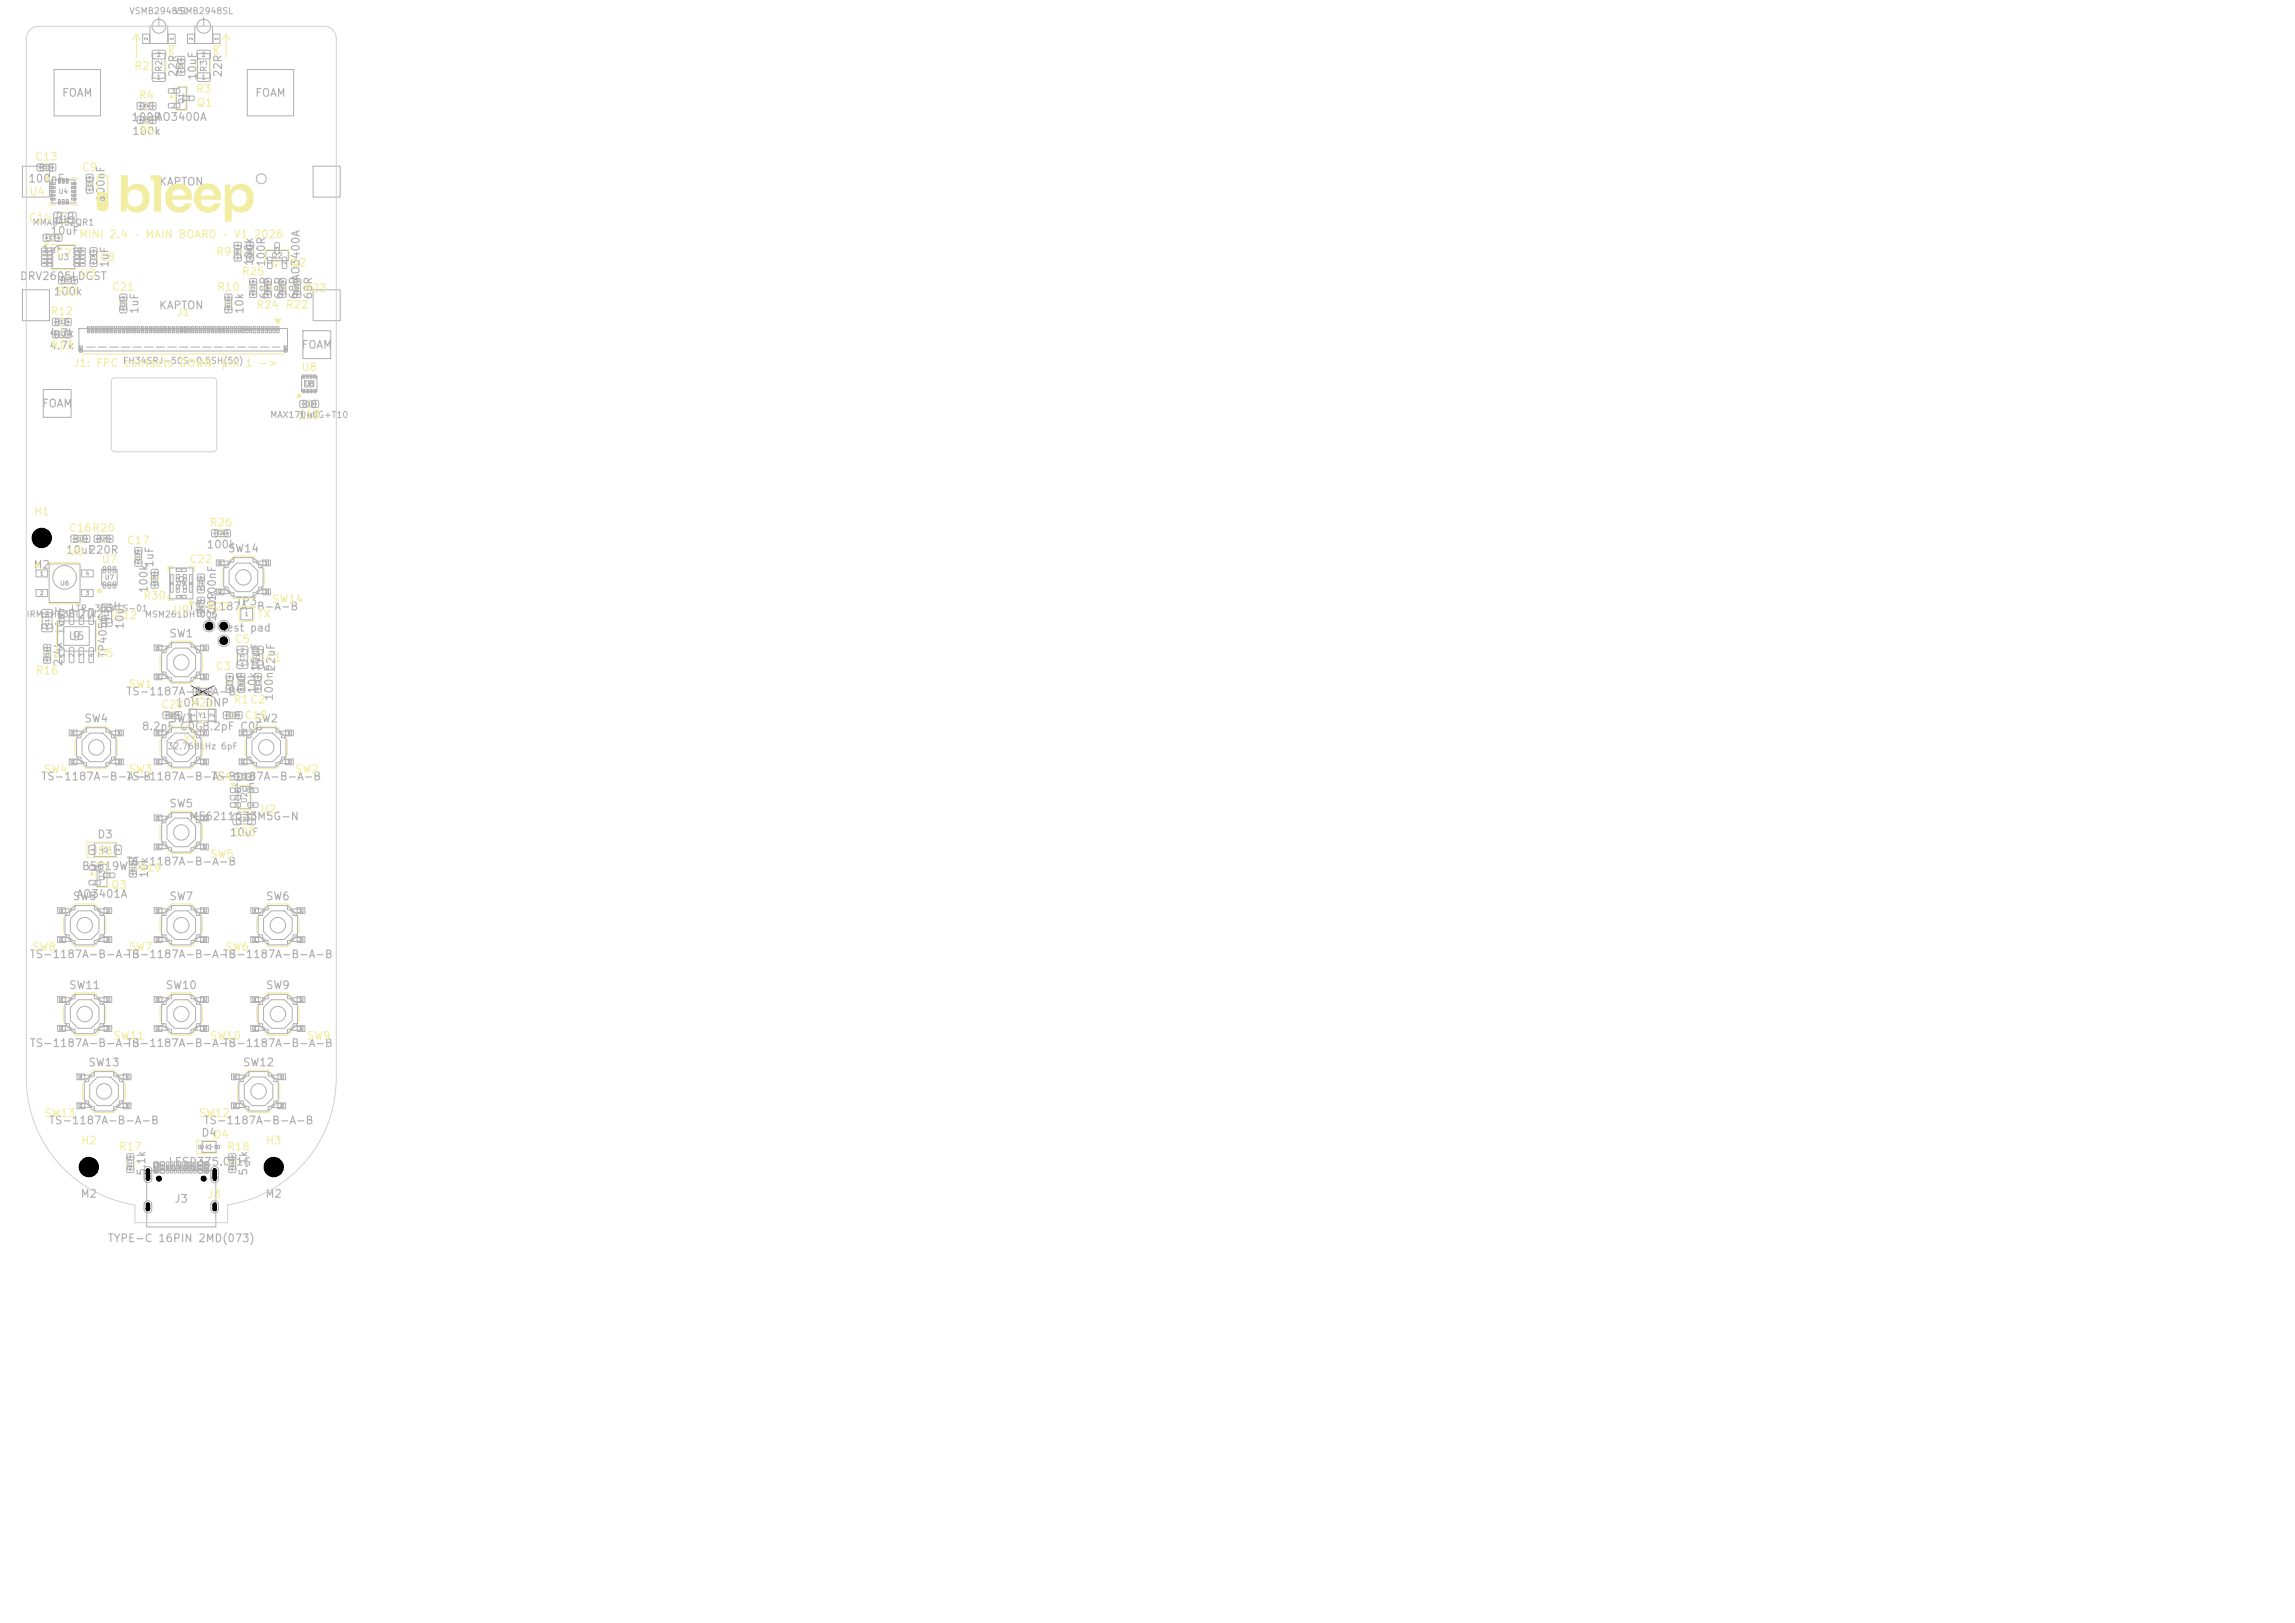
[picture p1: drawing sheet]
<svg xmlns="http://www.w3.org/2000/svg" width="297mm" height="210mm" viewBox="0 0 297 210" stroke-linecap="round" stroke-linejoin="round" font-family="sans-serif">
<defs><g id="words">
<text font-size="1.1" fill="#afafaf" x="9.3" y="83.1">9</text>
<g font-size="1" fill="#f2eda1">
<text x="17.3" y="9.3">R2</text>
<text x="21.6" y="7.4">K</text>
<text x="27.4" y="7.4">K</text>
<text x="17.9" y="13.1">R4</text>
<text x="17.9" y="17.7">R5</text>
<text x="25.3" y="12.2">R3</text>
<text x="25.4" y="14">Q1</text>
<text x="4.4" y="21">C13</text>
<text x="10.5" y="22.4">C9</text>
<text x="3.6" y="28.9">C14</text>
<text x="3.7" y="25.5">U4</text>
<text x="7.2" y="33.5">C7</text>
<text x="10.1" y="31.1">MINI 2.4 · MAIN BOARD · V1 2026</text>
<text x="12.8" y="34">C8</text>
<text x="27.9" y="33.3">R9</text>
<text x="31.2" y="35.9">R25</text>
<text x="37.5" y="34.7">Q2</text>
<text x="6.4" y="41">R12</text>
<text x="7.2" y="38.4">R11</text>
<text x="10.3" y="36.1">U3</text>
<text x="14.4" y="37.9">C21</text>
<text x="22.8" y="41.1">J1</text>
<text x="28" y="37.9">R10</text>
<text x="33.1" y="40.2">R24</text>
<text x="36.9" y="40.2">R22</text>
<text x="39.3" y="38">R23</text>
<text x="6.4" y="45.4">R13</text>
<text x="9.4" y="47.7">J1: FPC contacts DOWN, pin 1 -&gt;</text>
<text x="38.9" y="48.3">U8</text>
<text x="38.5" y="54.4">C18</text>
<text x="4.3" y="66.9">H1</text>
<text x="8.8" y="69.1">C16R20</text>
<text x="16.3" y="70.7">C17</text>
<text x="27" y="68.4">R26</text>
<text x="8.8" y="72.1">U6</text>
<text x="13.1" y="73.1">U7</text>
<text x="18.5" y="77.8">R30</text>
<text x="24.4" y="73.1">C22</text>
<text x="14.8" y="80.4">C12</text>
<text x="22.4" y="79.7">U9</text>
<text x="26.7" y="79.3">R27</text>
<text x="30.3" y="83.4">C5</text>
<text x="33.3" y="80.2">TX</text>
<text x="35.1" y="78.3">SW14</text>
<text x="4.5" y="87.5">R16</text>
<text x="12.6" y="85.3">U5</text>
<text x="16.6" y="89.3">SW1</text>
<text x="27.8" y="87">C3</text>
<text x="34.3" y="85.8">C1</text>
<text x="20.8" y="91.9">C20</text>
<text x="24.7" y="91.7">R21</text>
<text x="30.1" y="91.3">R1C2</text>
<text x="31.6" y="93.3">C19</text>
<text x="5.6" y="100.3">SW4</text>
<text x="16.6" y="100.3">SW3</text>
<text x="23.7" y="96.4">Y1</text>
<text x="28" y="101.3">C4</text>
<text x="38.1" y="100.3">SW2</text>
<text x="33.6" y="105.5">U2</text>
<text x="12.5" y="110.9">D3</text>
<text x="17.9" y="113">R19</text>
<text x="27.1" y="111.3">SW5</text>
<text x="30" y="108.4">C23</text>
<text x="14.3" y="115.2">Q3</text>
<text x="4.1" y="123.3">SW8</text>
<text x="16.6" y="123.3">SW7</text>
<text x="29.1" y="123.3">SW6</text>
<text x="14.6" y="134.8">SW11</text>
<text x="27.1" y="134.8">SW10</text>
<text x="39.6" y="134.8">SW9</text>
<text x="5.6" y="144.8">SW13</text>
<text x="10.4" y="148.3">H2</text>
<text x="15.3" y="149.1">R17</text>
<text x="25.6" y="144.8">SW12</text>
<text x="27.6" y="147.5">D4</text>
<text x="29.3" y="149.1">R18</text>
<text x="34.3" y="148.3">H3</text>
<text x="26.7" y="155.3">J3</text>
</g>
<g font-size="1" fill="#afafaf">
<text x="23.1" y="10.1" transform="rotate(-90 23.1 10.1)">22R</text>
<text x="25.6" y="10.5" transform="rotate(-90 25.6 10.5)">10uF</text>
<text x="28.9" y="10.1" transform="rotate(-90 28.9 10.1)">22R</text>
<text x="7.9" y="12.8">FOAM</text>
<text x="16.9" y="15.9">100R</text>
<text x="17" y="17.7">100k</text>
<text x="20.1" y="15.9">AO3400A</text>
<text x="32.9" y="12.8">FOAM</text>
<text x="3.6" y="23.9">100nF</text>
<text x="13.8" y="26.2" transform="rotate(-90 13.8 26.2)">100nF</text>
<text x="20.5" y="24.3">KAPTON</text>
<text x="5.3" y="33">1uF</text>
<text x="6.5" y="30.6">10uF</text>
<text x="14.3" y="34.7" transform="rotate(-90 14.3 34.7)">1uF</text>
<text x="32.9" y="34.5" transform="rotate(-90 32.9 34.5)">100k</text>
<text x="34.5" y="34.6" transform="rotate(-90 34.5 34.6)">100R</text>
<text x="2.5" y="36.5">DRV2605LDGST</text>
<text x="6.9" y="38.5">100k</text>
<text x="18.1" y="40.7" transform="rotate(-90 18.1 40.7)">1uF</text>
<text x="20.5" y="40.3">KAPTON</text>
<text x="31.7" y="40.7" transform="rotate(-90 31.7 40.7)">10k</text>
<text x="34.9" y="38.8" transform="rotate(-90 34.9 38.8)">68R</text>
<text x="36.8" y="38.8" transform="rotate(-90 36.8 38.8)">68R</text>
<text x="38.7" y="38.8" transform="rotate(-90 38.7 38.8)">68R</text>
<text x="39" y="36.5" transform="rotate(-90 39 36.5)">AO3400A</text>
<text x="40.6" y="38.8" transform="rotate(-90 40.6 38.8)">68R</text>
<text x="6.3" y="43.9">4.7k</text>
<text x="6.3" y="45.5">4.7k</text>
<text x="38.9" y="45.4">FOAM</text>
<text x="5.3" y="53">FOAM</text>
<text x="38.6" y="54.5">1uF</text>
<text x="4.3" y="70.4">H1</text>
<text x="8.5" y="71.9">10uF</text>
<text x="11.4" y="71.9">220R</text>
<text x="26.7" y="71.2">100k</text>
<text x="29.4" y="71.7">SW14</text>
<text x="4.3" y="73.8">M2</text>
<text x="19.3" y="76.8" transform="rotate(-90 19.3 76.8)">100k</text>
<text x="20.1" y="73.5" transform="rotate(-90 20.1 73.5)">1uF</text>
<text x="28.2" y="77.9" transform="rotate(-90 28.2 77.9)">100nF</text>
<text x="8.8" y="83.1">U5</text>
<text x="16.2" y="81.5" transform="rotate(-90 16.2 81.5)">10uF</text>
<text x="21.8" y="82.7">SW1</text>
<text x="24.3" y="79.2">TS-1187A-B-A-B</text>
<text x="28.2" y="80.5" transform="rotate(-90 28.2 80.5)">100R</text>
<text x="28.7" y="82">test pad</text>
<text x="30.5" y="78.6">TP3</text>
<text x="8.3" y="86.3" transform="rotate(-90 8.3 86.3)">2.4k 10uF</text>
<text x="14.1" y="85.2" transform="rotate(-90 14.1 85.2)">TP4056</text>
<text x="31.9" y="89.8" transform="rotate(-90 31.9 89.8)">1uF</text>
<text x="33.4" y="89.8" transform="rotate(-90 33.4 89.8)">10k</text>
<text x="33.8" y="87" transform="rotate(-90 33.8 87)">10uF</text>
<text x="35.8" y="87" transform="rotate(-90 35.8 87)">22uF</text>
<text x="10.8" y="93.7">SW4</text>
<text x="16.3" y="90.2">TS-1187A-B-A-B</text>
<text x="18.3" y="94.7">8.2pF C0G8.2pF C0G</text>
<text x="21.8" y="93.7">SW3</text>
<text x="22.7" y="91.7">10M DNP</text>
<text x="32.8" y="93.7">SW2</text>
<text x="35.6" y="90.8" transform="rotate(-90 35.6 90.8)">100nF</text>
<text x="5.3" y="101.2">TS-1187A-B-A-B</text>
<text x="16.3" y="101.2">TS-1187A-B-A-B</text>
<text x="27.3" y="101.2">TS-1187A-B-A-B</text>
<text x="21.8" y="104.7">SW5</text>
<text x="24.4" y="106.4">ME6211C33M5G-N</text>
<text x="30.1" y="102.7">1uF</text>
<text x="10.5" y="112.8">B5819W</text>
<text x="12.5" y="108.7">D3</text>
<text x="16.3" y="112.2">TS-1187A-B-A-B</text>
<text x="19.4" y="113.7" transform="rotate(-90 19.4 113.7)">10k</text>
<text x="29.7" y="108.4">10uF</text>
<text x="9.3" y="116.7">SW8</text>
<text x="9.8" y="116.4">AO3401A</text>
<text x="21.8" y="116.7">SW7</text>
<text x="34.3" y="116.7">SW6</text>
<text x="3.8" y="124.2">TS-1187A-B-A-B</text>
<text x="16.3" y="124.2">TS-1187A-B-A-B</text>
<text x="28.8" y="124.2">TS-1187A-B-A-B</text>
<text x="8.9" y="128.2">SW11</text>
<text x="21.4" y="128.2">SW10</text>
<text x="34.3" y="128.2">SW9</text>
<text x="3.8" y="135.7">TS-1187A-B-A-B</text>
<text x="16.3" y="135.7">TS-1187A-B-A-B</text>
<text x="28.8" y="135.7">TS-1187A-B-A-B</text>
<text x="11.4" y="138.2">SW13</text>
<text x="31.4" y="138.2">SW12</text>
<text x="6.3" y="145.7">TS-1187A-B-A-B</text>
<text x="26" y="147.3">D4</text>
<text x="26.3" y="145.7">TS-1187A-B-A-B</text>
<text x="10.4" y="155.2">M2</text>
<text x="10.4" y="151.8">H2</text>
<text x="19" y="152.2" transform="rotate(-90 19 152.2)">5.1k</text>
<text x="21.7" y="151.1">LESD3Z5.0T1G</text>
<text x="22.5" y="155.9">J3</text>
<text x="32.2" y="152.2" transform="rotate(-90 32.2 152.2)">5.1k</text>
<text x="34.3" y="155.2">M2</text>
<text x="34.3" y="151.8">H3</text>
<text x="13.9" y="161">TYPE-C 16PIN 2MD(073)</text>
</g>
<g font-size=".8" fill="#afafaf">
<text x="16.7" y="2">VSMB2948SL</text>
<text x="22.5" y="2">VSMB2948SL</text>
<text x="21.2" y="9.4" transform="rotate(-90 21.2 9.4)">R2</text>
<text x="27" y="9.4" transform="rotate(-90 27 9.4)">R3</text>
<text x="4.1" y="29.4">MMA8452QR1</text>
<text x="7.4" y="33.8">U3</text>
<text x="15.8" y="47.3">FH34SRJ-50S-0.5SH(50)</text>
<text x="34.9" y="54.3">MAX17048G+T10</text>
<text x="3.4" y="80.1">IRM-H638T/TR2</text>
<text x="9.1" y="79.3">LTR-303ALS-01</text>
<text x="18.7" y="80.1">MSM261DHT006</text>
<text x="21.6" y="97.2">32.768kHz 6pF</text>
</g>
<g font-size=".7" fill="#afafaf">
<text x="24" y="13.5" transform="rotate(-90 24 13.5)">Q1</text>
<text x="35.1" y="33.6">Q2</text>
<text x="32.1" y="104" transform="rotate(-90 32.1 104)">U2</text>
<text x="13.7" y="114.1" transform="rotate(-90 13.7 114.1)">Q3</text>
<text x="19.7" y="152.8" transform="rotate(-90 19.7 152.8)">SH</text>
<text x="28.3" y="152.8" transform="rotate(-90 28.3 152.8)">SH</text>
</g>
<g font-size=".6" fill="#afafaf">
<text x="20.2" y="10.4">1</text>
<text x="20.2" y="7.5">2</text>
<text x="26" y="10.4">1</text>
<text x="26" y="7.5">2</text>
<text x="7.5" y="25.2">U4</text>
<text x="23.1" y="43.1">J1</text>
<text x="39.4" y="50.1">U8</text>
<text x="7.7" y="75.9">U6</text>
<text x="13.5" y="75.2">U7</text>
<text x="22.8" y="75.9">U9</text>
<text x="8.5" y="80.2" transform="rotate(-90 8.5 80.2)">8</text>
<text x="9.7" y="80.2" transform="rotate(-90 9.7 80.2)">7</text>
<text x="11" y="80.2" transform="rotate(-90 11 80.2)">6</text>
<text x="12.3" y="80.2" transform="rotate(-90 12.3 80.2)">5</text>
<text x="8.5" y="85.1" transform="rotate(-90 8.5 85.1)">1</text>
<text x="9.7" y="85.1" transform="rotate(-90 9.7 85.1)">2</text>
<text x="11" y="85.1" transform="rotate(-90 11 85.1)">3</text>
<text x="12.3" y="85.1" transform="rotate(-90 12.3 85.1)">4</text>
<text x="25.6" y="93">Y1</text>
</g>
<g font-size=".5" fill="#afafaf">
<text x="22.2" y="12.1">1</text>
<text x="22.2" y="14">2</text>
<text x="24.1" y="13.1">3</text>
<text x="7.6" y="28.5">C14</text>
<text x="7.8" y="28.4" transform="rotate(-90 7.8 28.4)">1</text>
<text x="9.7" y="28.4" transform="rotate(-90 9.7 28.4)">2</text>
<text x="35.3" y="34.3" transform="rotate(-90 35.3 34.3)">1</text>
<text x="36.2" y="32.4" transform="rotate(-90 36.2 32.4)">3</text>
<text x="37.2" y="34.3" transform="rotate(-90 37.2 34.3)">2</text>
<text x="5.1" y="74.6">1</text>
<text x="5.1" y="77.1">2</text>
<text x="11" y="77.1">3</text>
<text x="11" y="74.6">4</text>
<text x="5.8" y="81.6">1</text>
<text x="5.8" y="79.7">2</text>
<text x="6.5" y="81.1" transform="rotate(-90 6.5 81.1)">C11</text>
<text x="13.5" y="80.9">1</text>
<text x="13.5" y="79">2</text>
<text x="14.2" y="80.4" transform="rotate(-90 14.2 80.4)">C12</text>
<text x="26.5" y="81.4">41</text>
<text x="28.4" y="83.3">41</text>
<text x="28.4" y="81.4">41</text>
<text x="31.6" y="79.8">1</text>
<text x="31.1" y="86.4">1</text>
<text x="31.1" y="84.5">2</text>
<text x="31.7" y="85.6" transform="rotate(-90 31.7 85.6)">C5</text>
<text x="33.1" y="86.4">1</text>
<text x="33.1" y="84.5">2</text>
<text x="33.7" y="85.6" transform="rotate(-90 33.7 85.6)">C1</text>
<text x="25.4" y="92.9" transform="rotate(-90 25.4 92.9)">1</text>
<text x="27.9" y="92.9" transform="rotate(-90 27.9 92.9)">2</text>
<text x="30.8" y="106.4">C23</text>
<text x="31" y="106.3" transform="rotate(-90 31 106.3)">1</text>
<text x="32.9" y="106.3" transform="rotate(-90 32.9 106.3)">2</text>
<text x="12" y="112.7">1</text>
<text x="13.9" y="113.6">3</text>
<text x="12" y="114.6">2</text>
<text x="20.6" y="151.8" transform="rotate(-90 20.6 151.8)">B12</text>
<text x="20.6" y="151.6" transform="rotate(-90 20.6 151.6)">A1</text>
<text x="21.4" y="151.6" transform="rotate(-90 21.4 151.6)">B9</text>
<text x="21.4" y="151.6" transform="rotate(-90 21.4 151.6)">A4</text>
<text x="26.3" y="151.6" transform="rotate(-90 26.3 151.6)">B4</text>
<text x="26.3" y="151.6" transform="rotate(-90 26.3 151.6)">A9</text>
<text x="27.1" y="151.8" transform="rotate(-90 27.1 151.8)">A12</text>
<text x="27.1" y="151.6" transform="rotate(-90 27.1 151.6)">B1</text>
<text x="19.5" y="156.7" transform="rotate(-90 19.5 156.7)">SH</text>
<text x="28.2" y="156.7" transform="rotate(-90 28.2 156.7)">SH</text>
</g>
<g font-size=".4" fill="#afafaf">
<text x="19.2" y="5.3" transform="rotate(-90 19.2 5.3)">2</text>
<text x="22.5" y="5.3" transform="rotate(-90 22.5 5.3)">1</text>
<text x="25" y="5.3" transform="rotate(-90 25 5.3)">2</text>
<text x="28.3" y="5.3" transform="rotate(-90 28.3 5.3)">1</text>
<text x="23.8" y="9" transform="rotate(-90 23.8 9)">C6</text>
<text x="18.5" y="14">R4</text>
<text x="18.5" y="15.8">R5</text>
<text x="5.4" y="22">C13</text>
<text x="11.9" y="24.2" transform="rotate(-90 11.9 24.2)">C9</text>
<text x="6.4" y="31.1">C7</text>
<text x="12.4" y="33.7" transform="rotate(-90 12.4 33.7)">C8</text>
<text x="31.1" y="33" transform="rotate(-90 31.1 33)">R9</text>
<text x="32.7" y="33" transform="rotate(-90 32.7 33)">R8</text>
<text x="7.4" y="42">R12</text>
<text x="8.2" y="36.6">R11</text>
<text x="16.3" y="39.9" transform="rotate(-90 16.3 39.9)">C21</text>
<text x="29.9" y="39.9" transform="rotate(-90 29.9 39.9)">R10</text>
<text x="33.1" y="37.9" transform="rotate(-90 33.1 37.9)">R25</text>
<text x="35" y="37.9" transform="rotate(-90 35 37.9)">R24</text>
<text x="36.9" y="37.9" transform="rotate(-90 36.9 37.9)">R23</text>
<text x="38.8" y="37.9" transform="rotate(-90 38.8 37.9)">R22</text>
<text x="7.4" y="43.6">R13</text>
<text x="39.4" y="52.6">C18</text>
<text x="39.8" y="50">9</text>
<text x="9.8" y="70">C16</text>
<text x="12.8" y="70">R20</text>
<text x="28" y="69.3">R26</text>
<text x="18.2" y="72.7" transform="rotate(-90 18.2 72.7)">C17</text>
<text x="20.3" y="75.5" transform="rotate(-90 20.3 75.5)">R30</text>
<text x="26.3" y="76.1" transform="rotate(-90 26.3 76.1)">C22</text>
<text x="26.3" y="79.1" transform="rotate(-90 26.3 79.1)">R27</text>
<text x="6.4" y="85.2" transform="rotate(-90 6.4 85.2)">R16</text>
<text x="25.6" y="89.8">R21</text>
<text x="30" y="88.8" transform="rotate(-90 30 88.8)">C3</text>
<text x="31.5" y="88.8" transform="rotate(-90 31.5 88.8)">R1</text>
<text x="33.7" y="88.8" transform="rotate(-90 33.7 88.8)">C2</text>
<text x="21.7" y="92.9">C20</text>
<text x="29.5" y="92.9">C19</text>
<text x="31.2" y="100.8">C4</text>
<text x="30.2" y="102.6">1</text>
<text x="30.2" y="103.5">2</text>
<text x="30.2" y="104.5">3</text>
<text x="32.5" y="104.5">4</text>
<text x="32.5" y="102.6">5</text>
<text x="12.3" y="110.2" transform="rotate(-90 12.3 110.2)">1</text>
<text x="15.6" y="110.2" transform="rotate(-90 15.6 110.2)">2</text>
<text x="17.5" y="112.9" transform="rotate(-90 17.5 112.9)">R19</text>
<text x="17.2" y="151.1" transform="rotate(-90 17.2 151.1)">R17</text>
<text x="30.4" y="151.1" transform="rotate(-90 30.4 151.1)">R18</text>
</g>
<g font-size=".3" fill="#afafaf">
<text x="23.3" y="9.5">1</text>
<text x="23.3" y="8">2</text>
<text x="18.4" y="15.7" transform="rotate(-90 18.4 15.7)">1</text>
<text x="18.4" y="13.9" transform="rotate(-90 18.4 13.9)">1</text>
<text x="20" y="15.7" transform="rotate(-90 20 15.7)">2</text>
<text x="20" y="13.9" transform="rotate(-90 20 13.9)">2</text>
<text x="5.5" y="21.9" transform="rotate(-90 5.5 21.9)">1</text>
<text x="7" y="21.9" transform="rotate(-90 7 21.9)">2</text>
<text x="11.4" y="23.2">2</text>
<text x="11.4" y="24.8">1</text>
<text x="5.9" y="32.5">1</text>
<text x="5.9" y="33">2</text>
<text x="5.9" y="33.5">3</text>
<text x="5.9" y="34">4</text>
<text x="5.9" y="34.5">5</text>
<text x="6.3" y="31" transform="rotate(-90 6.3 31)">1</text>
<text x="7.8" y="31" transform="rotate(-90 7.8 31)">2</text>
<text x="9.9" y="32.5">10</text>
<text x="10.1" y="34.5">6</text>
<text x="10.1" y="34">7</text>
<text x="10.1" y="33.5">8</text>
<text x="10.1" y="33">9</text>
<text x="11.9" y="34.3">1</text>
<text x="11.9" y="32.7">2</text>
<text x="30.6" y="33.6">1</text>
<text x="30.6" y="32">2</text>
<text x="32.2" y="33.6">1</text>
<text x="32.2" y="32">2</text>
<text x="7.4" y="41.8" transform="rotate(-90 7.4 41.8)">1</text>
<text x="8.2" y="36.5" transform="rotate(-90 8.2 36.5)">1</text>
<text x="9.1" y="41.8" transform="rotate(-90 9.1 41.8)">2</text>
<text x="9.9" y="36.5" transform="rotate(-90 9.9 36.5)">2</text>
<text x="15.8" y="40.3">1</text>
<text x="15.8" y="38.7">2</text>
<text x="29.4" y="40.3">1</text>
<text x="29.4" y="38.7">2</text>
<text x="32.6" y="38.3">1</text>
<text x="32.6" y="36.7">2</text>
<text x="34.5" y="38.3">1</text>
<text x="34.5" y="36.7">2</text>
<text x="36.4" y="38.3">1</text>
<text x="36.4" y="36.7">2</text>
<text x="38.3" y="38.3">1</text>
<text x="38.3" y="36.7">2</text>
<text x="7.4" y="43.4" transform="rotate(-90 7.4 43.4)">1</text>
<text x="9.1" y="43.4" transform="rotate(-90 9.1 43.4)">2</text>
<text x="10.7" y="45.5" transform="rotate(-90 10.7 45.5)">MP</text>
<text x="11.7" y="42.9" transform="rotate(-90 11.7 42.9)">50</text>
<text x="12.2" y="42.9" transform="rotate(-90 12.2 42.9)">49</text>
<text x="12.7" y="42.9" transform="rotate(-90 12.7 42.9)">48</text>
<text x="13.2" y="42.9" transform="rotate(-90 13.2 42.9)">47</text>
<text x="13.7" y="42.9" transform="rotate(-90 13.7 42.9)">46</text>
<text x="14.2" y="42.9" transform="rotate(-90 14.2 42.9)">45</text>
<text x="14.7" y="42.9" transform="rotate(-90 14.7 42.9)">44</text>
<text x="15.2" y="42.9" transform="rotate(-90 15.2 42.9)">43</text>
<text x="15.7" y="42.9" transform="rotate(-90 15.7 42.9)">42</text>
<text x="16.2" y="42.9" transform="rotate(-90 16.2 42.9)">41</text>
<text x="16.7" y="42.9" transform="rotate(-90 16.7 42.9)">40</text>
<text x="17.2" y="42.9" transform="rotate(-90 17.2 42.9)">39</text>
<text x="17.7" y="42.9" transform="rotate(-90 17.7 42.9)">38</text>
<text x="18.2" y="42.9" transform="rotate(-90 18.2 42.9)">37</text>
<text x="18.7" y="42.9" transform="rotate(-90 18.7 42.9)">36</text>
<text x="19.2" y="42.9" transform="rotate(-90 19.2 42.9)">35</text>
<text x="19.7" y="42.9" transform="rotate(-90 19.7 42.9)">34</text>
<text x="20.2" y="42.9" transform="rotate(-90 20.2 42.9)">33</text>
<text x="20.7" y="42.9" transform="rotate(-90 20.7 42.9)">32</text>
<text x="21.2" y="42.9" transform="rotate(-90 21.2 42.9)">31</text>
<text x="21.7" y="42.9" transform="rotate(-90 21.7 42.9)">30</text>
<text x="22.2" y="42.9" transform="rotate(-90 22.2 42.9)">29</text>
<text x="22.7" y="42.9" transform="rotate(-90 22.7 42.9)">28</text>
<text x="23.2" y="42.9" transform="rotate(-90 23.2 42.9)">27</text>
<text x="23.7" y="42.9" transform="rotate(-90 23.7 42.9)">26</text>
<text x="24.7" y="42.9" transform="rotate(-90 24.7 42.9)">24</text>
<text x="25.2" y="42.9" transform="rotate(-90 25.2 42.9)">23</text>
<text x="25.7" y="42.9" transform="rotate(-90 25.7 42.9)">22</text>
<text x="26.2" y="42.9" transform="rotate(-90 26.2 42.9)">21</text>
<text x="26.7" y="42.9" transform="rotate(-90 26.7 42.9)">20</text>
<text x="27.2" y="42.9" transform="rotate(-90 27.2 42.9)">19</text>
<text x="27.7" y="42.9" transform="rotate(-90 27.7 42.9)">18</text>
<text x="28.2" y="42.9" transform="rotate(-90 28.2 42.9)">17</text>
<text x="28.7" y="42.9" transform="rotate(-90 28.7 42.9)">16</text>
<text x="29.2" y="42.9" transform="rotate(-90 29.2 42.9)">15</text>
<text x="29.7" y="42.9" transform="rotate(-90 29.7 42.9)">14</text>
<text x="30.2" y="42.9" transform="rotate(-90 30.2 42.9)">13</text>
<text x="30.7" y="42.9" transform="rotate(-90 30.7 42.9)">12</text>
<text x="31.2" y="42.9" transform="rotate(-90 31.2 42.9)">11</text>
<text x="32.2" y="42.8" transform="rotate(-90 32.2 42.8)">9</text>
<text x="32.7" y="42.8" transform="rotate(-90 32.7 42.8)">8</text>
<text x="33.2" y="42.8" transform="rotate(-90 33.2 42.8)">7</text>
<text x="33.7" y="42.8" transform="rotate(-90 33.7 42.8)">6</text>
<text x="34.2" y="42.8" transform="rotate(-90 34.2 42.8)">5</text>
<text x="34.7" y="42.8" transform="rotate(-90 34.7 42.8)">4</text>
<text x="35.2" y="42.8" transform="rotate(-90 35.2 42.8)">3</text>
<text x="35.7" y="42.8" transform="rotate(-90 35.7 42.8)">2</text>
<text x="36.2" y="42.8" transform="rotate(-90 36.2 42.8)">1</text>
<text x="37.2" y="45.5" transform="rotate(-90 37.2 45.5)">MP</text>
<text x="39.5" y="52.5" transform="rotate(-90 39.5 52.5)">1</text>
<text x="41" y="52.5" transform="rotate(-90 41 52.5)">2</text>
<text x="9.9" y="69.9" transform="rotate(-90 9.9 69.9)">1</text>
<text x="11.4" y="69.9" transform="rotate(-90 11.4 69.9)">2</text>
<text x="12.8" y="69.9" transform="rotate(-90 12.8 69.9)">1</text>
<text x="14.5" y="69.9" transform="rotate(-90 14.5 69.9)">2</text>
<text x="17.7" y="71.5">2</text>
<text x="28" y="69.2" transform="rotate(-90 28 69.2)">1</text>
<text x="29.7" y="69.2" transform="rotate(-90 29.7 69.2)">2</text>
<text x="13.7" y="75.9" transform="rotate(-90 13.7 75.9)">1</text>
<text x="13.7" y="73.9" transform="rotate(-90 13.7 73.9)">6</text>
<text x="14.4" y="75.9" transform="rotate(-90 14.4 75.9)">2</text>
<text x="14.4" y="73.9" transform="rotate(-90 14.4 73.9)">5</text>
<text x="15" y="75.9" transform="rotate(-90 15 75.9)">3</text>
<text x="15" y="73.9" transform="rotate(-90 15 73.9)">4</text>
<text x="17.7" y="73.1">1</text>
<text x="19.8" y="74.3">1</text>
<text x="19.8" y="76">2</text>
<text x="22.5" y="75.7" transform="rotate(-90 22.5 75.7)">8</text>
<text x="23.3" y="76.3" transform="rotate(-90 23.3 76.3)">4</text>
<text x="23.3" y="75" transform="rotate(-90 23.3 75)">3</text>
<text x="23.3" y="77.5">5</text>
<text x="23.3" y="74">7</text>
<text x="24.2" y="76.3" transform="rotate(-90 24.2 76.3)">1</text>
<text x="24.2" y="75" transform="rotate(-90 24.2 75)">2</text>
<text x="25" y="75.7" transform="rotate(-90 25 75.7)">6</text>
<text x="25.8" y="77.9">2</text>
<text x="25.8" y="76.5">1</text>
<text x="25.8" y="75">2</text>
<text x="28.3" y="73.1">1</text>
<text x="28.3" y="76.8">2</text>
<text x="34.3" y="73.1">1</text>
<text x="34.3" y="76.8">2</text>
<text x="25.8" y="79.6">1</text>
<text x="5.9" y="85.7">1</text>
<text x="5.9" y="84">2</text>
<text x="20.3" y="84.1">1</text>
<text x="20.3" y="87.8">2</text>
<text x="25.6" y="89.7" transform="rotate(-90 25.6 89.7)">1</text>
<text x="26.3" y="84.1">1</text>
<text x="26.3" y="87.8">2</text>
<text x="27.3" y="89.7" transform="rotate(-90 27.3 89.7)">2</text>
<text x="29.5" y="89.4">1</text>
<text x="29.5" y="87.8">2</text>
<text x="31" y="89.4">1</text>
<text x="31" y="87.8">2</text>
<text x="33.2" y="89.4">1</text>
<text x="33.2" y="87.8">2</text>
<text x="9.3" y="95.1">1</text>
<text x="15.3" y="95.1">1</text>
<text x="20.3" y="95.1">1</text>
<text x="21.8" y="92.7" transform="rotate(-90 21.8 92.7)">1</text>
<text x="23.3" y="92.7" transform="rotate(-90 23.3 92.7)">2</text>
<text x="26.3" y="95.1">1</text>
<text x="29.6" y="92.7" transform="rotate(-90 29.6 92.7)">1</text>
<text x="31.1" y="92.7" transform="rotate(-90 31.1 92.7)">2</text>
<text x="31.3" y="95.1">1</text>
<text x="37.3" y="95.1">1</text>
<text x="9.3" y="98.8">2</text>
<text x="15.3" y="98.8">2</text>
<text x="20.3" y="98.8">2</text>
<text x="26.3" y="98.8">2</text>
<text x="31.1" y="100.7" transform="rotate(-90 31.1 100.7)">1</text>
<text x="31.3" y="98.8">2</text>
<text x="32.6" y="100.7" transform="rotate(-90 32.6 100.7)">2</text>
<text x="37.3" y="98.8">2</text>
<text x="20.3" y="106.1">1</text>
<text x="26.3" y="106.1">1</text>
<text x="17" y="113.3">1</text>
<text x="17" y="111.7">2</text>
<text x="20.3" y="109.8">2</text>
<text x="26.3" y="109.8">2</text>
<text x="7.8" y="118.1">1</text>
<text x="13.8" y="118.1">1</text>
<text x="20.3" y="118.1">1</text>
<text x="26.3" y="118.1">1</text>
<text x="32.8" y="118.1">1</text>
<text x="38.8" y="118.1">1</text>
<text x="7.8" y="121.8">2</text>
<text x="13.8" y="121.8">2</text>
<text x="20.3" y="121.8">2</text>
<text x="26.3" y="121.8">2</text>
<text x="32.8" y="121.8">2</text>
<text x="38.8" y="121.8">2</text>
<text x="7.8" y="129.6">1</text>
<text x="13.8" y="129.6">1</text>
<text x="20.3" y="129.6">1</text>
<text x="26.3" y="129.6">1</text>
<text x="32.8" y="129.6">1</text>
<text x="38.8" y="129.6">1</text>
<text x="7.8" y="133.3">2</text>
<text x="13.8" y="133.3">2</text>
<text x="20.3" y="133.3">2</text>
<text x="26.3" y="133.3">2</text>
<text x="32.8" y="133.3">2</text>
<text x="38.8" y="133.3">2</text>
<text x="10.3" y="139.6">1</text>
<text x="10.3" y="143.3">2</text>
<text x="16.3" y="139.6">1</text>
<text x="16.3" y="143.3">2</text>
<text x="30.3" y="139.6">1</text>
<text x="30.3" y="143.3">2</text>
<text x="36.3" y="139.6">1</text>
<text x="36.3" y="143.3">2</text>
<text x="16.7" y="149.9">2</text>
<text x="29.9" y="149.9">2</text>
<text x="16.7" y="151.6">1</text>
<text x="21.9" y="151.4" transform="rotate(-90 21.9 151.4)">B8</text>
<text x="22.4" y="151.4" transform="rotate(-90 22.4 151.4)">A5</text>
<text x="22.9" y="151.4" transform="rotate(-90 22.9 151.4)">B7</text>
<text x="23.4" y="151.4" transform="rotate(-90 23.4 151.4)">A6</text>
<text x="23.9" y="151.4" transform="rotate(-90 23.9 151.4)">A7</text>
<text x="24.4" y="151.4" transform="rotate(-90 24.4 151.4)">B6</text>
<text x="25.4" y="151.4" transform="rotate(-90 25.4 151.4)">B5</text>
<text x="29.9" y="151.6">1</text>
</g>
<g font-size=".2" fill="#afafaf">
<text x="6.7" y="23.9">1</text>
<text x="7.9" y="23.6" transform="rotate(-90 7.9 23.6)">16</text>
<text x="8.4" y="23.6" transform="rotate(-90 8.4 23.6)">15</text>
<text x="8.9" y="23.6" transform="rotate(-90 8.9 23.6)">14</text>
<text x="9.3" y="23.9">13</text>
<text x="6.7" y="24.4">2</text>
<text x="6.7" y="24.9">3</text>
<text x="6.7" y="25.4">4</text>
<text x="6.7" y="25.9">5</text>
<text x="7.9" y="26.2" transform="rotate(-90 7.9 26.2)">6</text>
<text x="8.4" y="26.2" transform="rotate(-90 8.4 26.2)">7</text>
<text x="8.9" y="26.2" transform="rotate(-90 8.9 26.2)">8</text>
<text x="9.3" y="25.4">10</text>
<text x="9.3" y="24.9">11</text>
<text x="9.3" y="24.4">12</text>
<text x="9.4" y="25.9">9</text>
<text x="25.9" y="148.6">1</text>
<text x="28" y="148.6">2</text>
</g>
</g></defs>
<g fill="none" stroke="#afafaf" stroke-width=".13">
<path d="M7 9h6v6h-6zM17.8 13.3h.7v.8h-.7zM17.8 15.1h.7v.8h-.7zM18.2 13.3h1.6v.8h-1.6zM18.2 15.1h1.6v.8h-1.6zM18.5 4.4h.9v1.2h-.9zM19.4 3.4h2.3v2.2h-2.3zM19.4 13.3h.7v.8h-.7zM19.4 15.1h.7v.8h-.7zM19.8 9.5l.1-.1h1.4l.1 .3v.7l-.2 .1h-1.4l-.1-.2zM19.8 6.6l.1-.1h1.4l.1 .2v.8l-.2 .1h-1.4l-.1-.2zM19.8 6.9h1.6v3.2h-1.6z"/>
<path d="M20.6 2.2v1.1M21.8 4.4h.9v1.2h-.9zM21.8 11.5h1.4l.1 .1-.1 .4-.1 .1h-1.2l-.1-.2zM21.8 13.4h1.4l.1 .1-.1 .4-.1 .1h-1.2l-.1-.2zM23.1 8.9l.1-.1 .7 .1v.2v.6h-.2h-.6l-.1-.2zM23.1 7.4l.1-.1 .7 .1v.1v.6l-.2 .1-.6-.1-.1-.1zM23.1 7.7h.8v1.6h-.8zM23.1 11.3h1v2.9h-1.3v-2.6zM23.7 12.5l1.3-.1 .1 .2v.3l-.1 .1h-1.2l-.1-.1zM24.3 4.4h.9v1.2h-.9zM25.2 3.4h2.3v2.2h-2.3zM25.6 9.5l.1-.1h1.4l.1 .3v.7l-.2 .1h-1.4l-.1-.2z"/>
<path d="M25.6 6.6l.1-.1h1.4l.1 .2v.8l-.2 .1h-1.4l-.1-.2zM25.6 6.9h1.6v3.2h-1.6zM26.4 2.2v1.1M27.6 4.4h.9v1.2h-.9zM32 9h6v6h-6zM2.9 21.5h3.5v4h-3.5zM2.9 37.5h3.5v4h-3.5zM4.8 21.3l.2-.1 .6 .1 .1 .1-.1 .7h-.1h-.7v-.2zM5.2 21.3h1.6v.8h-1.6zM5.4 32.1h1.4v.3h-1.4zM5.4 32.6h1.4v.3h-1.4zM5.4 33.1h1.4v.3h-1.4z"/>
<path d="M5.4 33.6h1.4v.3h-1.4zM5.4 34.1h1.4v.3h-1.4zM5.6 30.4l.2-.1 .6 .1 .1 .1-.1 .7h-.2h-.6v-.2zM6 30.4h1.6v.8h-1.6zM6.4 21.3l.1-.1 .7 .1v.1v.7h-.2h-.6l-.1-.2zM6.5 23.6h.6v.3h-.6zM6.5 24.1h.6v.3h-.6zM6.5 24.6h.6v.3h-.6zM6.5 25.1h.6v.3h-.6zM6.5 25.6h.6v.3h-.6zM6.7 32.5l.7-.7h2.3v3h-3zM6.7 23.3h3v3h-3z"/>
<path d="M7 27.5l.7-.1 .2 .2v1l-.1 .3h-.6l-.2-.2-.1-1zM7.2 30.4l.1-.1 .7 .1v.1v.7h-.2h-.6l-.1-.2zM7.4 27.5h2v1.3h-2zM7.6 25.8h.2v.6h-.2zM7.6 23.1h.2v.6h-.2zM7.6 35.9h.7v.8h-.7zM8 35.9h1.6v.8h-1.6zM8.1 25.8h.2v.6h-.2zM8.1 23.1h.2v.6h-.2zM8.6 25.8h.2v.6h-.2zM8.6 23.1h.2v.6h-.2zM8.9 27.5l.7-.1 .2 .2v1l-.1 .3h-.6l-.2-.2-.1-1z"/>
<path d="M9.2 25.6h.6v.3h-.6zM9.2 25.1h.6v.3h-.6zM9.2 24.6h.6v.3h-.6zM9.2 24.1h.6v.3h-.6zM9.2 23.6h.6v.3h-.6zM9.3 35.9h.7v.8h-.7zM9.6 34.1h1.4v.3h-1.4h-.1zM9.6 33.6h1.4v.3h-1.4h-.1zM9.6 33.1h1.4v.3h-1.4h-.1zM9.6 32.6h1.4v.3h-1.4h-.1zM9.6 32.1h1.4v.3h-1.4h-.1zM11.2 24.2l.1-.1 .7 .1 .1 .1-.1 .6-.2 .1-.6-.1-.1-.1z"/>
<path d="M11.2 22.6l.1-.1 .7 .1 .1 .2-.1 .6h-.2h-.6l-.1-.2zM11.2 23h.8v1.6h-.8zM11.7 33.7l.1-.1 .7 .1 .1 .1-.1 .6-.2 .1-.6-.1-.1-.1zM11.7 32.1l.1-.1 .7 .1 .1 .2-.1 .6h-.2h-.6l-.1-.2zM11.7 32.5h.8v1.6h-.8zM15.6 39.7l.1-.1 .7 .1v.1v.6l-.2 .1-.6-.1-.1-.1zM15.6 38.1l.1-.1 .7 .1v.2v.6h-.2h-.6l-.1-.2zM15.6 38.5h.8v1.6h-.8zM29.1 39.7h.9v.7h-.9zM29.1 38.1h.9v.7h-.9zM29.1 38.5h.9v1.6h-.9zM30.3 33.1h.9v.6h-.9z"/>
<path d="M30.3 31.4h.9v.7h-.9zM30.3 31.8h.9v1.6h-.9zM31.9 33.1h.9v.6h-.9zM31.9 31.4h.9v.7h-.9zM31.9 31.8h.9v1.6h-.9zM32.3 37.8h.9v.6h-.9zM32.3 36.1h.9v.7h-.9zM32.3 36.5h.9v1.6h-.9zM34.2 37.8h.9v.6h-.9zM34.2 36.1h.9v.7h-.9zM34.2 36.5h.9v1.6h-.9zM34.4 32.4h2.9v1.3h-2.6l-.3-.3z"/>
<path d="M34.7 33.3h.4l.1 .1v1.2l-.1 .1h-.3h-.2zM35.6 31.4h.4l.1 .1 .1 1.2-.1 .2h-.4l-.1-.1zM36.1 37.8h.9v.6h-.9zM36.1 36.1h.9v.7h-.9zM36.1 36.5h.9v1.6h-.9zM36.6 33.3h.4l.1 .1v1.2l-.1 .1h-.3h-.2zM38 37.8h.9v.6h-.9zM38 36.1h.9v.7h-.9zM38 36.5h.9v1.6h-.9zM40.5 21.5h3.5v4h-3.5zM40.5 37.5h3.5v4h-3.5zM5.6 50.4h3.6v3.6h-3.6z"/>
<path d="M6.8 41.2h.7v.9h-.7zM6.8 42.8h.7v.9h-.7zM7.2 41.3h1.6v.8h-1.6zM7.2 42.9h1.6v.8h-1.6zM8.5 41.2h.7v.9h-.7zM8.5 42.8h.7v.9h-.7zM10.2 42.5h27v2.9h-27zM10.3 44.8h.4v.8h-.4zM11.2 44.9h1.1M11.3 42.3h.3v.8h-.3zM11.8 42.3h.3v.8h-.3zM12.3 42.3h.3v.8h-.3z"/>
<path d="M12.7 44.9h1.1M12.8 42.3h.3v.8h-.3zM13.3 42.3h.3v.8h-.3zM13.8 42.3h.3v.8h-.3zM14.2 44.9h1.1M14.3 42.3h.3v.8h-.3zM14.8 42.3h.3v.8h-.3zM15.3 42.3h.3v.8h-.3zM15.7 44.9h1.1M15.8 42.3h.3v.8h-.3zM16.3 42.3h.3v.8h-.3zM16.8 42.3h.3v.8h-.3z"/>
<path d="M17.2 44.9h1.1M17.3 42.3h.3v.8h-.3zM17.8 42.3h.3v.8h-.3zM18.3 42.3h.3v.8h-.3zM18.7 44.9h1.1M18.8 42.3h.3v.8h-.3zM19.3 42.3h.3v.8h-.3zM19.8 42.3h.3v.8h-.3zM20.2 44.9h1.1M20.3 42.3h.3v.8h-.3zM20.8 42.3h.3v.8h-.3zM21.3 42.3h.3v.8h-.3z"/>
<path d="M21.7 44.9h1.1M21.8 42.3h.3v.8h-.3zM22.3 42.3h.3v.8h-.3zM22.8 42.3h.3v.8h-.3zM23.2 44.9h1.1M23.3 42.3h.3v.8h-.3zM23.8 42.3h.3v.8h-.3zM24.3 42.3h.3v.8h-.3zM24.7 44.9h1.1M24.8 42.3h.3v.8h-.3zM25.3 42.3h.3v.8h-.3zM25.8 42.3h.3v.8h-.3z"/>
<path d="M26.2 44.9h1.1M26.3 42.3h.3v.8h-.3zM26.8 42.3h.3v.8h-.3zM27.3 42.3h.3v.8h-.3zM27.7 44.9h1.1M27.8 42.3h.3v.8h-.3zM28.3 42.3h.3v.8h-.3zM28.8 42.3h.3v.8h-.3zM29.2 44.9h1.1M29.3 42.3h.3v.8h-.3zM29.8 42.3h.3v.8h-.3zM30.3 42.3h.3v.8h-.3z"/>
<path d="M30.7 44.9h1.1M30.8 42.3h.3v.8h-.3zM31.3 42.3h.3v.8h-.3zM31.8 42.3h.3v.8h-.3zM32.2 44.9h1.1M32.3 42.3h.3v.8h-.3zM32.8 42.3h.3v.8h-.3zM33.3 42.3h.3v.8h-.3zM33.7 44.9h1.1M33.8 42.3h.3v.8h-.3zM34.3 42.3h.3v.8h-.3zM34.8 42.3h.3v.8h-.3z"/>
<path d="M35.2 44.9h1M35.3 42.3h.3v.8h-.3zM35.8 42.3h.3v.8h-.3zM36.8 44.8h.4v.8h-.4zM38.9 51.9l.1-.1 .6 .1 .1 .1-.1 .7h-.1h-.6l-.1-.2zM39 48.7h2v2h-2zM39.1 50.4h.3v.4h-.3zM39.1 48.5h.3v.4h-.3zM39.2 42.8h3.6v3.6h-3.6zM39.2 51.9h1.6v.8h-1.6zM39.4 49.3h1.2v.8h-1.2zM39.6 50.4h.3v.4h-.3z"/>
<path d="M39.6 48.5h.3v.4h-.3zM40.1 50.4h.3v.4h-.3zM40.1 48.5h.3v.4h-.3zM40.4 51.9l.2-.1 .6 .1v.1v.7h-.2h-.6l-.1-.2zM40.6 50.4h.3v.4h-.3zM40.6 48.5h.3v.4h-.3zM4.7 73.7h1.5v1h-1.5zM4.7 76.3h1.5v.9h-1.5zM5.4 78.9l.2-.1 1.1 .1 .1 .2v.6l-.2 .1h-1.1l-.1-.2zM5.5 79.3h1.2v2h-1.2zM6.4 73h4v5h-4zM7.7 78.9l.4-.1 .2 .1v1.8l-.1 .1h-.4l-.1-.1z"/>
<path d="M9 78.9l.4-.1 .2 .1v1.8l-.1 .1h-.4l-.1-.1zM9.2 69.3l.2-.1 .6 .1 .1 .2-.1 .6-.2 .1-.6-.1v-.1zM9.6 69.3h1.6v.8h-1.6zM10.3 78.9l.4-.1 .1 .1v1.8l-.1 .1h-.3l-.2-.1zM10.6 76.3h1.5v.9h-1.5zM10.6 73.7h1.5v1h-1.5zM10.8 69.3l.1-.1 .7 .1v.2v.6l-.2 .1-.6-.1-.1-.1zM11.5 78.9l.5-.1 .1 .1v1.8l-.1 .1h-.3l-.2-.1zM12.2 69.3h.7v.8h-.7zM12.6 69.3h1.6v.8h-1.6zM13.1 78.2l.2-.1 1.1 .1 .1 .2v.6l-.2 .1h-1.1l-.1-.2zM13.2 73.7h2v2h-2z"/>
<path d="M13.2 78.6h1.2v2h-1.2zM13.4 75.3h.2l.1 .1v.5a.18 .18 0 0 1-.2 .2 .18 .18 0 0 1-.2-.2zM13.4 73.3h.1l.2 .1v.6a.18 .18 0 0 1-.2 .1 .18 .18 0 0 1-.2-.1zM13.9 69.3h.7v.8h-.7zM14 75.3h.2l.1 .1v.5a.18 .18 0 0 1-.1 .2 .18 .18 0 0 1-.2-.2zM14 73.3h.2l.1 .1v.6a.18 .18 0 0 1-.1 .1 .18 .18 0 0 1-.2-.1zM14.7 75.3h.2l.1 .1v.5a.18 .18 0 0 1-.2 .2 .18 .18 0 0 1-.2-.2zM14.7 73.3h.1l.2 .1v.6a.18 .18 0 0 1-.2 .1 .18 .18 0 0 1-.2-.1zM17.5 72.5l.2-.1 .6 .1 .1 .1-.1 .6-.1 .1-.7-.1-.1-.1zM17.5 70.9l.2-.1 .6 .1 .1 .2-.1 .6h-.1h-.7l-.1-.2zM17.5 71.3h.8v1.6h-.8zM19.6 73.7h.8v.7h-.8z"/>
<path d="M19.6 75.4h.8v.7h-.8zM19.6 74.1h.8v1.6h-.8zM22 73.5h3v4h-3zM22.1 74.3h.3v2.3h-.3zM22.8 74.3h.4v1h-.4zM22.8 75.7h.4v.9h-.4zM22.8 77h1.3v.4h-1.3zM22.8 73.6h1.3v.3h-1.3zM23.7 75.7h.4v.9h-.4zM23.7 74.3h.4v1h-.4zM24.5 74.3h.4v2.3h-.4zM25.6 79h.8v.7h-.8z"/>
<path d="M25.6 77.3h.8v.7h-.8zM25.6 77.7h.8v1.6h-.8zM25.6 75.9l.2-.1 .6 .1 .1 .1-.1 .7h-.2h-.6l-.1-.2zM25.6 74.3h.2h.6l.1 .2-.1 .6-.2 .1-.6-.1-.1-.1zM25.6 74.7h.8v1.6h-.8zM27.4 68.6h.7v.8h-.7zM27.8 68.6h1.6v.8h-1.6zM28 72.5h1v.7h-1zM28 76.2h1v.8h-1zM28.2 72.6h1.6l-.5 .5h-1.1zM28.2 76.3h1.1l.5 .5h-1.6zM28.6 72.6v.5"/>
<path d="M28.6 76.3v.5M29.1 68.6h.7v.8h-.7zM29.1 76v.1l1 1h.2M29.6 73.9l1-1h1.7l1 1v1.7l-1 1h-1.7l-1-1zM30.2 72.2h2.5v.5h.4l.4 .4v.4h.5v2.5h-.5v.3l-.4 .4h-.4v.6h-2.5v-.6h-.3l-.4-.4v-.3h-.6v-2.5h.6v-.4l.4-.4h.3zM30.3 72.3h-.2l-1 1v.2M31.2 78.7h1.5v1.5h-1.5zM32.8 72.3h.1l1 1v.2M33.2 72.6h1.5v.5h-1zM33.7 76.3h1v.5h-1.5zM33.9 76v.1l-1 1h-.1M34 72.5h1v.7h-1z"/>
<path d="M34 76.2h1v.8h-1zM34.4 72.6v.5M34.4 76.3v.5M5.4 80.8l.2-.1 1.1 .1 .1 .2v.6l-.2 .1h-1.1l-.1-.2zM5.7 85.1h.8v.7h-.8zM5.7 83.4h.8v.7h-.8zM5.7 83.8h.8v1.6h-.8zM7.4 80.4h4.9v3.9h-3.9l-1-1zM7.7 83.8h.4l.2 .1v1.7l-.1 .1h-.4h-.1zM8.2 81.1h3.3v2.4h-3.3zM9 94.5h1v.7h-1zM9 98.2h1v.8h-1z"/>
<path d="M9 83.8h.4l.2 .1v1.7l-.1 .1h-.4h-.1zM9.2 94.6h1.6l-.5 .5h-1.1zM9.2 98.3h1.1l.5 .5h-1.6zM9.6 94.6v.5M9.6 98.3v.5M9.9 95.5h.6v-.4l.4-.4h.3v-.5h2.5v.5h.3l.4 .4v.4h.6v2.5h-.6v.3l-.4 .4h-.3v.6h-2.5v-.6h-.3l-.4-.4v-.3h-.6zM10.1 98v.1l1 1h.1M10.3 83.8h.4l.1 .1v1.7l-.1 .1h-.3h-.2zM10.6 95.9l1-1h1.7l1 1v1.7l-1 1h-1.7l-1-1zM11.2 94.3h-.1l-1 1v.2M11.5 83.8h.5l.1 .1v1.7l-.1 .1h-.3h-.2zM13.1 80.1l.2-.1 1.1 .1 .1 .2v.6l-.2 .1h-1.1l-.1-.2z"/>
<path d="M13.7 94.3h.2l1 1v.2M14.2 94.6h1.5v.5h-1zM14.7 98.3h1v.5h-1.5zM14.9 98v.1l-1 1h-.2M15 94.5h1v.7h-1zM15 98.2h1v.8h-1zM15.4 94.6v.5M15.4 98.3v.5M20 83.5h1v.7h-1zM20 87.2h1v.8h-1zM20 94.5h1v.7h-1zM20 98.2h1v.8h-1z"/>
<path d="M20.2 83.6h1.6l-.5 .5h-1.1zM20.2 87.3h1.1l.5 .5h-1.6zM20.2 94.6h1.6l-.5 .5h-1.1zM20.2 98.3h1.1l.5 .5h-1.6zM20.6 83.6v.5M20.6 87.3v.5M20.6 94.6v.5M20.6 98.3v.5M20.9 84.5h.6v-.4l.4-.4h.3v-.5h2.5v.5h.3l.4 .4v.4h.6v2.5h-.6v.3l-.4 .4h-.3v.6h-2.5v-.6h-.3l-.4-.4v-.3h-.6zM20.9 95.5h.6v-.4l.4-.4h.3v-.5h2.5v.5h.3l.4 .4v.4h.6v2.5h-.6v.3l-.4 .4h-.3v.6h-2.5v-.6h-.3l-.4-.4v-.3h-.6zM21.1 87v.1l1 1h.1M21.1 98v.1l1 1h.1"/>
<path d="M21.2 92.1h.1h.6l.1 .2-.1 .7h-.1h-.6l-.1-.2zM21.5 92.1h1.6v.9h-1.6zM21.6 84.9l1-1h1.7l1 1v1.7l-1 1h-1.7l-1-1zM21.6 95.9l1-1h1.7l1 1v1.7l-1 1h-1.7l-1-1zM22.2 83.3h-.1l-1 1v.2M22.2 94.3h-.1l-1 1v.2M22.7 92.1h.2h.6v.2v.7h-.2h-.6l-.1-.2zM24.5 91.7h1v1.7h-1zM24.6 91.8h3.2v1.5h-3.2zM24.7 83.3h.2l1 1v.2M24.7 94.3h.2l1 1v.2M25 89.1h.7v.8h-.7z"/>
<path d="M25.2 83.6h1.5v.5h-1zM25.2 94.6h1.5v.5h-1zM25.4 89.1h1.6v.8h-1.6zM25.6 89.5h1.2M25.7 87.3h1v.5h-1.5zM25.7 98.3h1v.5h-1.5zM25.9 87v.1l-1 1h-.2M25.9 98v.1l-1 1h-.2M26 83.5h1v.7h-1zM26 87.2h1v.8h-1zM26 94.5h1v.7h-1zM26 98.2h1v.8h-1z"/>
<path d="M26.4 83.6v.5M26.4 87.3v.5M26.4 94.6v.5M26.4 98.3v.5M26.7 89.1h.7v.8h-.7zM27 91.7h1v1.7h-1zM29 92.1h.1h.6l.1 .2-.1 .7h-.1h-.6l-.1-.2zM29.3 92.1h1.6v.9h-1.6zM29.3 88.8l.2-.1 .6 .1 .1 .1-.1 .6-.1 .1-.7-.1-.1-.1zM29.3 87.2l.2-.1 .6 .1 .1 .2-.1 .6h-.1h-.7l-.1-.2zM29.3 87.6h.8v1.6h-.8zM30.5 92.1h.2h.6v.2v.7h-.2h-.6l-.1-.2z"/>
<path d="M30.7 85.6l.2-.1h1l.2 .3v.6l-.3 .1h-1l-.2-.2zM30.7 83.7l.2-.1h1l.2 .3v.6l-.3 .1h-1l-.2-.2zM30.7 84.1h1.3v2h-1.3zM30.8 88.8h.8v.7h-.8zM30.8 87.2h.8v.7h-.8zM30.8 87.6h.8v1.6h-.8zM31 94.5h1v.7h-1zM31 98.2h1v.8h-1zM31.2 94.6h1.6l-.5 .5h-1.1zM31.2 98.3h1.1l.5 .5h-1.6zM31.6 94.6v.5M31.6 98.3v.5"/>
<path d="M32.1 98v.1l1 1h.1M32.6 95.9l1-1h1.7l1 1v1.7l-1 1h-1.7l-1-1zM32.7 85.6l.2-.1h1l.2 .3v.6l-.3 .1h-1l-.2-.2zM32.7 83.7l.2-.1h1l.2 .3v.6l-.3 .1h-1l-.2-.2zM32.7 84.1h1.3v2h-1.3zM33 88.8l.1-.1 .7 .1v.1v.6l-.2 .1-.6-.1-.1-.1zM33 87.2l.1-.1 .7 .1v.2v.6h-.2h-.6l-.1-.2zM33 87.6h.8v1.6h-.8zM33.2 94.2h2.5v.5h.3l.4 .4v.4h.6v2.5h-.6v.3l-.4 .4h-.3v.6h-2.5v-.6h-.3l-.4-.4v-.3h-.6v-2.5h.6v-.4l.4-.4h.3zM33.2 94.3h-.1l-1 1v.2M35.7 94.3h.2l1 1v.2M36.2 94.6h1.5v.5h-1z"/>
<path d="M36.7 98.3h1v.5h-1.5zM36.9 98v.1l-1 1h-.2M37 94.5h1v.7h-1zM37 98.2h1v.8h-1zM37.4 94.6v.5M37.4 98.3v.5M7.5 117.5h1v.7h-1zM7.7 117.6h1.6l-.5 .5h-1.1zM8.1 117.6v.5M8.4 118.5h.6v-.4l.4-.4h.3v-.5h2.5v.5h.3l.4 .4v.4h.6v2.5h-.6v.3l-.4 .4h-.3v.6h-2.5v-.6h-.3l-.4-.4v-.3h-.6zM9.1 118.9l1-1h1.7l1 1v1.7l-1 1h-1.7l-1-1zM9.7 117.3h-.1l-1 1v.2"/>
<path d="M11.6 109.4h.1h.6l.1 .2-.1 .9-.1 .1-.6-.1-.1-.2zM11.6 112.1l1.3-.1 .1 .2v.3l-.1 .1h-1.3l-.1-.1zM11.6 114l1.3-.1 .1 .2v.3l-.1 .1h-1.3l-.1-.1zM12.2 109.1h2.8v1.8h-2.8zM12.2 117.3h.2l1 1v.2M12.5 112.1l.4-.3h1v2.9h-1.4zM12.7 117.6h1.5v.5h-1zM12.8 110h.5M13.3 109.4v1.1M13.3 110l.5-.4v.8zM13.4 113h1.4l.1 .1v.4l-.2 .1-1.2-.1-.1-.1zM13.5 117.5h1v.7h-1z"/>
<path d="M13.8 110h.6M13.9 117.6v.5M14.9 109.4h.1h.6l.1 .2-.1 .9-.1 .1-.6-.1-.1-.2zM16.8 112.7h.8v.7h-.8zM16.8 111.1h.8v.7h-.8zM16.8 111.5h.8v1.6h-.8zM20 117.5h1v.7h-1zM20 105.5h1v.7h-1zM20 109.2h1v.8h-1zM20.2 117.6h1.6l-.5 .5h-1.1zM20.2 105.6h1.6l-.5 .5h-1.1zM20.2 109.3h1.1l.5 .5h-1.6z"/>
<path d="M20.6 105.6v.5M20.6 109.3v.5M20.6 117.6v.5M20.9 118.5h.6v-.4l.4-.4h.3v-.5h2.5v.5h.3l.4 .4v.4h.6v2.5h-.6v.3l-.4 .4h-.3v.6h-2.5v-.6h-.3l-.4-.4v-.3h-.6zM20.9 106.5h.6v-.4l.4-.4h.3v-.5h2.5v.5h.3l.4 .4v.4h.6v2.5h-.6v.3l-.4 .4h-.3v.6h-2.5v-.6h-.3l-.4-.4v-.3h-.6zM21.1 109v.1l1 1h.1M21.6 118.9l1-1h1.7l1 1v1.7l-1 1h-1.7l-1-1zM21.6 106.9l1-1h1.7l1 1v1.7l-1 1h-1.7l-1-1zM22.2 105.3h-.1l-1 1v.2M22.2 117.3h-.1l-1 1v.2M24.7 105.3h.2l1 1v.2M24.7 117.3h.2l1 1v.2"/>
<path d="M25.2 117.6h1.5v.5h-1zM25.2 105.6h1.5v.5h-1zM25.7 109.3h1v.5h-1.5zM25.9 109v.1l-1 1h-.2M26 117.5h1v.7h-1zM26 105.5h1v.7h-1zM26 109.2h1v.8h-1zM26.4 105.6v.5M26.4 109.3v.5M26.4 117.6v.5M29.8 102h1.2l.1 .1v.4l-.1 .1-1.1-.1-.1-.1zM29.8 103l1.2-.1 .1 .2v.3l-.1 .1h-1.1l-.1-.1z"/>
<path d="M29.8 103.9h1.2l.1 .1v.4l-.1 .1-1.1-.1-.1-.1zM30.2 105.4l.7-.1 .2 .1 .1 1.1-.2 .2h-.6l-.2-.1v-1.1zM30.4 100.1l.2-.1 .6 .1 .1 .2-.1 .6-.2 .1-.6-.1v-.1zM30.6 105.4h2v1.2h-2zM30.8 100.1h1.6v.8h-1.6zM31.2 101.8h1.2v2.9h-1.6v-2.5zM32 100.1l.2-.1 .6 .1v.2v.6l-.2 .1-.6-.1-.1-.1zM32.1 103.9h1.2l.1 .1v.4l-.1 .1-1.1-.1-.1-.1zM32.1 102h1.2l.1 .1v.4l-.1 .1-1.1-.1-.1-.1zM32.1 105.4l.7-.1 .2 .1v1.1l-.1 .2h-.6l-.2-.1-.1-1.1zM32.5 117.5h1v.7h-1zM32.7 117.6h1.6l-.5 .5h-1.1z"/>
<path d="M33.1 117.6v.5M33.4 118.5h.6v-.4l.4-.4h.3v-.5h2.5v.5h.3l.4 .4v.4h.6v2.5h-.6v.3l-.4 .4h-.3v.6h-2.5v-.6h-.3l-.4-.4v-.3h-.6zM34.1 118.9l1-1h1.7l1 1v1.7l-1 1h-1.7l-1-1zM34.7 117.3h-.1l-1 1v.2M37.2 117.3h.2l1 1v.2M37.7 117.6h1.5v.5h-1zM38.5 117.5h1v.7h-1zM38.9 117.6v.5M7.5 121.2h1v.8h-1zM7.5 129h1v.7h-1zM7.5 132.7h1v.8h-1zM7.7 121.3h1.1l.5 .5h-1.6z"/>
<path d="M7.7 129.1h1.6l-.5 .5h-1.1zM7.7 132.8h1.1l.5 .5h-1.6zM8.1 121.3v.5M8.1 129.1v.5M8.1 132.8v.5M8.6 121v.1l1 1h.1M8.6 132.5v.1l1 1h.1M9.7 128.7h2.5v.5h.3l.4 .4v.4h.6v2.5h-.6v.3l-.4 .4h-.3v.6h-2.5v-.6h-.3l-.4-.4v-.3h-.6v-2.5h.6v-.4l.4-.4h.3zM9.7 128.8h-.1l-1 1v.2M10 139h1v.7h-1zM10.1 129.4h1.7l1 1v1.7l-1 1h-1.7l-1-1v-1.7zM10.2 139.1h1.6l-.5 .5h-1.1z"/>
<path d="M10.6 139.1v.5M10.9 140h.6v-.4l.4-.4h.3v-.5h2.5v.5h.3l.4 .4v.4h.6v2.5h-.6v.3l-.4 .4h-.3v.6h-2.5v-.6h-.3l-.4-.4v-.3h-.6zM12.2 128.8h.2l1 1v.2M12.2 138.8h-.1l-1 1v.2M12.6 139.4h1.7l1 1v1.7l-1 1h-1.7l-1-1v-1.7zM12.7 129.1h1.5v.5h-1zM13.2 121.3h1v.5h-1.5zM13.2 132.8h1v.5h-1.5zM13.4 121v.1l-1 1h-.2M13.4 132.5v.1l-1 1h-.2M13.5 121.2h1v.8h-1zM13.5 129h1v.7h-1z"/>
<path d="M13.5 132.7h1v.8h-1zM13.9 121.3v.5M13.9 129.1v.5M13.9 132.8v.5M14.7 138.8h.2l1 1v.2M15.2 139.1h1.5v.5h-1zM16 139h1v.7h-1zM16.4 139.1v.5M20 121.2h1v.8h-1zM20 129h1v.7h-1zM20 132.7h1v.8h-1zM20.2 121.3h1.1l.5 .5h-1.6z"/>
<path d="M20.2 129.1h1.6l-.5 .5h-1.1zM20.2 132.8h1.1l.5 .5h-1.6zM20.6 121.3v.5M20.6 129.1v.5M20.6 132.8v.5M21.1 121v.1l1 1h.1M21.1 132.5v.1l1 1h.1M22.2 128.7h2.5v.5h.3l.4 .4v.4h.6v2.5h-.6v.3l-.4 .4h-.3v.6h-2.5v-.6h-.3l-.4-.4v-.3h-.6v-2.5h.6v-.4l.4-.4h.3zM22.2 128.8h-.1l-1 1v.2M22.6 129.4h1.7l1 1v1.7l-1 1h-1.7l-1-1v-1.7zM24.7 128.8h.2l1 1v.2M25.2 129.1h1.5v.5h-1z"/>
<path d="M25.7 121.3h1v.5h-1.5zM25.7 132.8h1v.5h-1.5zM25.9 121v.1l-1 1h-.2M25.9 132.5v.1l-1 1h-.2M26 121.2h1v.8h-1zM26 129h1v.7h-1zM26 132.7h1v.8h-1zM26.4 121.3v.5M26.4 129.1v.5M26.4 132.8v.5M30 139h1v.7h-1zM30.2 139.1h1.6l-.5 .5h-1.1z"/>
<path d="M30.6 139.1v.5M32.2 138.7h2.5v.5h.3l.4 .4v.4h.6v2.5h-.6v.3l-.4 .4h-.3v.6h-2.5v-.6h-.3l-.4-.4v-.3h-.6v-2.5h.6v-.4l.4-.4h.3zM32.2 138.8h-.1l-1 1v.2M32.5 121.2h1v.8h-1zM32.5 129h1v.7h-1zM32.5 132.7h1v.8h-1zM32.6 139.4h1.7l1 1v1.7l-1 1h-1.7l-1-1v-1.7zM32.7 121.3h1.1l.5 .5h-1.6zM32.7 129.1h1.6l-.5 .5h-1.1zM32.7 132.8h1.1l.5 .5h-1.6zM33.1 121.3v.5M33.1 129.1v.5"/>
<path d="M33.1 132.8v.5M33.6 121v.1l1 1h.1M33.6 132.5v.1l1 1h.1M34.7 128.8h-.1l-1 1v.2M34.7 138.8h.2l1 1v.2M34.7 128.7h2.5v.5h.3l.4 .4v.4h.6v2.5h-.6v.3l-.4 .4h-.3v.6h-2.5v-.6h-.3l-.4-.4v-.3h-.6v-2.5h.6v-.4l.4-.4h.3zM35.1 129.4h1.7l1 1v1.7l-1 1h-1.7l-1-1v-1.7zM35.2 139.1h1.5v.5h-1zM36 139h1v.7h-1zM36.4 139.1v.5M37.2 128.8h.2l1 1v.2M37.7 129.1h1.5v.5h-1z"/>
<path d="M38.2 121.3h1v.5h-1.5zM38.2 132.8h1v.5h-1.5zM38.4 121v.1l-1 1h-.2M38.4 132.5v.1l-1 1h-.2M38.5 121.2h1v.8h-1zM38.5 129h1v.7h-1zM38.5 132.7h1v.8h-1zM38.9 121.3v.5M38.9 129.1v.5M38.9 132.8v.5M10 142.7h1v.8h-1zM10.2 142.8h1.1l.5 .5h-1.6z"/>
<path d="M10.6 142.8v.5M11.1 142.5v.1l1 1h.1M15.7 142.8h1v.5h-1.5zM15.9 142.5v.1l-1 1h-.2M16 142.7h1v.8h-1zM16.4 142.8v.5M16.4 151h.9v.7h-.9zM16.4 149.3h.9v.7h-.9zM16.4 149.7h.9v1.6h-.9zM18.8 151.1a.5 .5 0 0 1 .5-.1 .5 .5 0 0 1 .3 .4v1.1a.5 .5 0 0 1-.5 .5 .5 .5 0 0 1-.5-.5v-1.1zM18.8 155.5a.5 .5 0 0 1 .5-.1 .5 .5 0 0 1 .3 .5v.6a.5 .5 0 0 1-.5 .5 .5 .5 0 0 1-.5-.5v-.7zM19 151.5h8.9v7.3h-8.9z"/>
<path d="M20 150.4l.4-.1 .1 .1v1.2l-.1 .2h-.3l-.2-.1zM20.8 150.4l.4-.1 .1 .1v1.2l-.1 .2h-.3l-.2-.1zM21.6 150.4h.3v1.3l-.1 .1-.2-.1zM22.1 150.4h.3v1.3l-.1 .1-.2-.1zM22.6 150.4h.3v1.3l-.1 .1-.2-.1zM23.1 150.4h.3v1.3l-.1 .1-.2-.1zM23.6 150.4h.3v1.3l-.1 .1-.2-.1zM24.1 150.4h.3v1.3l-.1 .1-.2-.1zM24.6 150.4h.3v1.3l-.1 .1-.2-.1zM25.1 150.4h.3v1.3l-.1 .1-.2-.1zM25.7 150.4l.4-.1 .1 .1v1.2l-.1 .2h-.3l-.2-.1zM25.7 148.2h.5l.1 .4h-.5z"/>
<path d="M26.2 147.7h1.8v1.4h-1.8zM26.5 150.4l.4-.1 .1 .1v1.2l-.1 .2h-.3l-.2-.1zM26.6 148.4h.2M26.8 148.1v.7M26.8 148.4l.5-.3v.7zM27.3 148.4h.2M27.4 151.1a.5 .5 0 0 1 .6-.1 .5 .5 0 0 1 .3 .4v1.1a.5 .5 0 0 1-.5 .5 .5 .5 0 0 1-.5-.5v-1.1zM27.4 155.5a.5 .5 0 0 1 .6-.1 .5 .5 0 0 1 .3 .5v.6a.5 .5 0 0 1-.5 .5 .5 .5 0 0 1-.5-.5v-.7zM27.8 148.2h.5l.1 .4h-.5zM29.6 151h.9v.7h-.9zM29.6 149.3h.9v.7h-.9zM29.6 149.7h.9v1.6h-.9z"/>
<path d="M30 142.7h1v.8h-1zM30.2 142.8h1.1l.5 .5h-1.6zM30.6 142.8v.5M31.1 142.5v.1l1 1h.1M35.2 143.3l.5-.5h1v.5zM35.9 142.5v.1l-1 1h-.2M36 142.7h1v.8h-1zM36.4 142.8v.5"/>
<circle cx="20.6" cy="3.4" r=".9"/>
<circle cx="26.4" cy="3.4" r=".9"/>
<circle cx="13.3" cy="25.7" r=".26"/>
<circle cx="33.8" cy="23.1" r=".65"/>
<circle cx="5.4" cy="69.6" r="1.25"/>
<circle cx="8.4" cy="74.7" r="1.53"/>
<circle cx="23.5" cy="74.9" r=".32"/>
<circle cx="31.5" cy="74.7" r="1"/>
<circle cx="12.5" cy="96.7" r="1"/>
<circle cx="23.5" cy="96.7" r="1"/>
<circle cx="23.5" cy="85.7" r="1"/>
<circle cx="27.1" cy="81" r=".75"/>
<circle cx="29" cy="82.9" r=".75"/>
<circle cx="29" cy="81" r=".75"/>
<circle cx="34.5" cy="96.7" r="1"/>
<circle cx="11" cy="119.7" r="1"/>
<circle cx="23.5" cy="107.7" r="1"/>
<circle cx="23.5" cy="119.7" r="1"/>
<circle cx="36" cy="119.7" r="1"/>
<circle cx="11" cy="131.2" r="1"/>
<circle cx="23.5" cy="131.2" r="1"/>
<circle cx="36" cy="131.2" r="1"/>
<circle cx="11.5" cy="151" r="1.25"/>
<circle cx="13.5" cy="141.2" r="1"/>
<circle cx="20.6" cy="152.5" r=".32"/>
<circle cx="26.4" cy="152.5" r=".32"/>
<circle cx="33.5" cy="141.2" r="1"/>
<circle cx="35.4" cy="151" r="1.25"/>
</g>
<path d="M24.7 88.7l3 1.6M27.7 88.7l-3 1.6" fill="none" stroke="#e12e31" stroke-width=".13"/>
<g fill="#f2eda1">
<path d="M19.5 22.7h1.3v4.7h-.9v-4.1h-.4z"/>
<path d="M15.6 22.7h.9v1.7a1.55 1.55 0 0 1 1.8-.5 1.55 1.55 0 0 1 1.1 1.5 1.64 1.64 0 0 1-1 1.9 1.64 1.64 0 0 1-2-.5v-.2v.8h-.8v-1.9h.9v.4a1.01 1.01 0 0 0 1.3 .8 1.01 1.01 0 0 0 .7-1.3 .97 .97 0 0 0-1.1-.9 .97 .97 0 0 0-.9 1h-.9z"/>
<path d="M22 24.2a1.76 1.76 0 0 1 2-.2 1.76 1.76 0 0 1 .9 1.9h-2.7a.94 .94 0 0 0 .7 .9 .94 .94 0 0 0 1.1-.5h.8a1.75 1.75 0 0 1-1.9 1.2 1.75 1.75 0 0 1-1.5-1.7v-.5h2.6a.88 .88 0 0 0-.9-.8 .88 .88 0 0 0-.9 .8h-.8l.2-.6z"/>
<path d="M25.7 24.2a1.76 1.76 0 0 1 2.1-.2 1.76 1.76 0 0 1 .8 1.9h-2.6a.94 .94 0 0 0 .7 .9 .94 .94 0 0 0 1-.5h.8a1.75 1.75 0 0 1-1.9 1.2 1.75 1.75 0 0 1-1.5-1.7v-.5h2.6a.88 .88 0 0 0-.8-.8 .88 .88 0 0 0-.9 .8h-.9l.2-.6z"/>
<path d="M29.1 23.9h.7v.8a1.57 1.57 0 0 1 1.8-.9 1.57 1.57 0 0 1 1.2 1.7 1.63 1.63 0 0 1-.8 1.8 1.63 1.63 0 0 1-2-.4v1.8h-.9v-3.2h.9v.4a1.01 1.01 0 0 0 1.2 .8 1.01 1.01 0 0 0 .7-1.3 .97 .97 0 0 0-1-.9 .97 .97 0 0 0-.9 1h-.9z"/>
<path d="M12.6 22.7h1.3l.1 .1v4l-.1 .3-.3 .2h-.7l-.3-.3-.1-1.3h.4l.1 .3 .3 .1 .2-.1 .1-.3-.1-.2-.2-.1-.3 .1-.1 .2h-.4v-.8h1.4v-2h-1.2v2h-.2z"/>
</g>
<path d="M17.7 4.4l-.5 .7M17.7 4.4l.5 .7M17.7 4.4v3M29.3 4.4l-.5 .7M29.3 4.4l.5 .7M29.3 4.4v3" fill="none" stroke="#f2eda1" stroke-width=".15"/>
<path d="M22.2 12.3l.2 .4h-.5zM22.7 11.2h1.5v1M22.7 12.3v.8M24.2 13.3v1l-1.5-.1M31.3 105.3h.6M31.3 106.7h.6" fill="none" stroke="#f2eda1" stroke-width=".13"/>
<path d="M22.2 12.3l.2 .4h-.5z" fill="#f2eda1"/>
<g fill="none" stroke="#f2eda1" stroke-width=".13">
<path d="M5.9 21.2h.2M5.9 22.2h.2M6.7 30.3h.2M6.7 31.3h.2M8.6 35.7h.4M8.6 36.8h.4M37.9 37v.5M39 37v.5M7.8 41.1h.4M7.8 42.2h.4M13.2 69.2h.4M13.2 70.2h.4"/>
<path d="M17.4 71.9v.3M18.4 71.9v.3M19.5 74.7v.4M20.5 74.7v.4M11.9 112.9l.2 .3h-.4zM12.4 111.8l1.6-.1v1M12.4 112.9v.8M14 113.8v1h-1.6M15.2 109h-4v2h4M16.3 150.3v.4M17.4 150.3v.4"/>
</g>
<path d="M6.4 72.8h4M6.4 78.1h4M21.8 77.1v.6h.7M22.5 73.3h-.7v.6M24.5 73.3h.7v.6M25.8 91.7h.9M25.8 93.4h.9" fill="none" stroke="#f2eda1" stroke-width=".15"/>
<g fill="#f2eda1" stroke="#f2eda1" stroke-width=".13">
<circle cx="24.7" cy="78" r=".23"/>
<circle cx="4.9" cy="73.2" r=".23"/>
</g>
<path d="M11.9 112.9l.2 .3h-.4z" fill="#f2eda1"/>
<g fill="none" stroke="#f2eda1" stroke-width=".13">
<path d="M18.7 13.2h.5M18.7 14.2h.5M18.7 15h.5M18.7 16h.5M22.9 8.4v.3M24 8.4v.3M27.7 5.9h1M5.8 31.5h.5l-.3 .3zM6.6 31.8v-.1h3.2v.1M6.6 34.7v.2h3.2v-.2M29 39v.5M30.1 39v.5"/>
<path d="M25.5 78.3v.4M26.5 78.3v.4M28.4 68.5h.4M28.4 69.5h.4M5.6 84.4v.4M6.6 84.4v.4M20.7 84.7v2M21.7 83.4l.5-.4h2.6l.4 .4M21.7 88l.5 .5h2.6l.4-.5M22.2 92h.3M22.2 93.1h.3M26.2 84.7v2"/>
<path d="M30.6 84.8v.5M32.1 84.8v.5M31.5 100h.2M31.5 101h.2M29.5 150.3v.4M30.6 150.3v.4"/>
</g>
<path d="M5.8 31.5h.5l-.3 .3z" fill="#f2eda1"/>
<path d="M10.3 69.2h.2M10.3 70.2h.2M29.9 101.4h.5l-.2 .3zM30.7 101.7h1.8M30.7 104.7h1.8M32.5 102.8v.8" fill="none" stroke="#f2eda1" stroke-width=".13"/>
<path d="M29.9 101.4h.5l-.2 .3z" fill="#f2eda1"/>
<path d="M15.4 39.1v.3M16.5 39.1v.3M35.6 41.3h.8l-.4 .6z" fill="none" stroke="#f2eda1" stroke-width=".13"/>
<path d="M10.7 45.8h26" fill="none" stroke="#f2eda1" stroke-width=".15"/>
<path d="M35.6 41.3h.8l-.4 .6z" fill="#f2eda1"/>
<path d="M8.1 27.4h.6M8.1 28.9h.6M7.1 84.7l.3 .2-.3 .2zM7.4 80.2h-.1v4.2h.1M12.4 80.2h.1v4.2h-.1M30.7 88.1v.5M31.7 88.1v.5M8.2 118.7v2M9.2 117.4l.5-.4h2.6l.4 .4M13.7 118.7v2M9.2 122l.5 .5h2.6l.4-.5" fill="none" stroke="#f2eda1" stroke-width=".13"/>
<circle cx="38.7" cy="51.2" r=".22" fill="#f2eda1" stroke="#f2eda1" stroke-width=".13"/>
<path d="M7.1 84.7l.3 .2-.3 .2z" fill="#f2eda1"/>
<g fill="none" stroke="#f2eda1" stroke-width=".13">
<path d="M25.4 7.8v1.4M27.3 7.8v1.4M11.1 23.6v.3M12.1 23.6v.3M32.2 37v.5M33.3 37v.5M35.3 32.3h-1v1.5M35.5 33.8h.7M35.5 34.4l.3-.3v.5zM36 37v.5M36.4 32.3h1v1.5M37.1 37v.5"/>
<path d="M7.8 42.7h.4M7.8 43.8h.4M39.9 51.8h.3M39.9 52.8h.3M13.1 79.3v.6M14.5 79.3v.6M25.5 75.4v.2M26.5 75.4v.2M28.7 73.7v2M29.8 72.4l.4-.4h2.6l.4 .4M29.8 77l.4 .5h2.6l.4-.5M34.2 73.7v2"/>
<path d="M9.7 95.7v2M10.7 94.4l.5-.4h2.6l.4 .4M10.7 99l.5 .5h2.6l.4-.5M15.2 95.7v2M20.7 95.7v2M21.7 94.4l.5-.4h2.6l.4 .4M21.7 99l.5 .5h2.6l.4-.5M26 89h.4M26 90h.4M26.2 95.7v2M29.2 88.2v.3M30 92h.3"/>
<path d="M30 93.1h.3M30.2 88.2v.3M32.6 84.8v.5M32.9 88.2v.3M33.9 88.2v.3M34.1 84.8v.5M16.7 112v.5M17.7 112v.5M20.7 118.7v2M21.7 117.4l.5-.4h2.6l.4 .4M26.2 118.7v2M33.2 118.7v2"/>
<path d="M34.2 117.4l.5-.4h2.6l.4 .4M38.7 118.7v2M8.2 130.2v2M9.2 128.9l.5-.4h2.6l.4 .4M9.2 133.5l.5 .5h2.6l.4-.5M11.7 138.9l.5-.4h2.6l.4 .4M13.7 130.2v2M21.7 122l.5 .5h2.6l.4-.5M34.2 122l.5 .5h2.6l.4-.5M10.7 140.2v2M11.7 143.5l.5 .5h2.6l.4-.5M16.2 140.2v2"/>
</g>
<circle cx="12.9" cy="76.5" r=".22" fill="#f2eda1" stroke="#f2eda1" stroke-width=".13"/>
<path d="M35.5 34.4l.3-.3v.5z" fill="#f2eda1"/>
<g fill="none" stroke="#f2eda1" stroke-width=".13">
<path d="M19.7 7.8v1.4M21.5 7.8v1.4M21.9 5.9h1M11.6 33.1v.3M12.6 33.1v.3M30.2 32.3v.5M31.3 32.3v.5M31.8 32.3v.5M32.9 32.3v.5M34.1 37v.5M35.2 37v.5M31 78.5h1.9v1.9h-1.9z"/>
<path d="M5.4 80v.6M6.8 80v.6M31.7 95.7v2M32.7 94.4l.5-.4h2.6l.4 .4M32.7 99l.5 .5h2.6l.4-.5M37.2 95.7v2M20.7 106.7v2M21.7 105.4l.5-.4h2.6l.4 .4M21.7 110l.5 .5h2.6l.4-.5M26.2 106.7v2M20.7 130.2v2M21.7 128.9l.5-.4h2.6l.4 .4"/>
<path d="M21.7 133.5l.5 .5h2.6l.4-.5M26.2 130.2v2M31.7 138.9l.5-.4h2.6l.4 .4M33.2 130.2v2M34.2 128.9l.5-.4h2.6l.4 .4M34.2 133.5l.5 .5h2.6l.4-.5M38.7 130.2v2M28.1 147.6h-2.7v1.7h2.7M30.7 140.2v2M31.7 143.5l.5 .5h2.6l.4-.5M36.2 140.2v2"/>
</g>
<path d="M6.4 26.2v.3h.8M9.2 23h.7v.3M9.9 26.2v.3h-.7" fill="none" stroke="#f2eda1" stroke-width=".15"/>
<circle cx="6.1" cy="23.1" r=".22" fill="#f2eda1" stroke="#f2eda1" stroke-width=".13"/>
<path d="M3.9 3.9l.4-.4 .7-.1h36.9a1.6 1.6 0 0 1 1.6 1.6v134.5a16.6 16.6 0 0 1-14 16.4v2.3h-12v-2.3a16.6 16.6 0 0 1-14.1-16.4v-134.5l.1-.7zM14.5 49l.4-.1h12.7a.5 .5 0 0 1 .4 .5v8.6a.5 .5 0 0 1-.4 .5l-12.7-.1a.5 .5 0 0 1-.5-.4v-8.6z" fill="none" stroke="#d0d2cd" stroke-width=".13"/>
<g fill="#000" stroke="#000" stroke-width=".13">
<circle cx="5.4" cy="69.6" r="1.25"/>
<circle cx="27.1" cy="81" r=".5"/>
<circle cx="29" cy="81" r=".5"/>
<circle cx="29" cy="82.9" r=".5"/>
<circle cx="11.5" cy="151" r="1.25"/>
<circle cx="20.6" cy="152.5" r=".32"/>
<circle cx="26.4" cy="152.5" r=".32"/>
<circle cx="35.4" cy="151" r="1.25"/>
</g>
<path d="M19.1 151.4v1.1M19.1 155.9v.6M27.8 151.4v1.1M27.8 155.9v.6" fill="none" stroke="#000" stroke-width=".6"/>
<use href="#words"/>
</svg>
